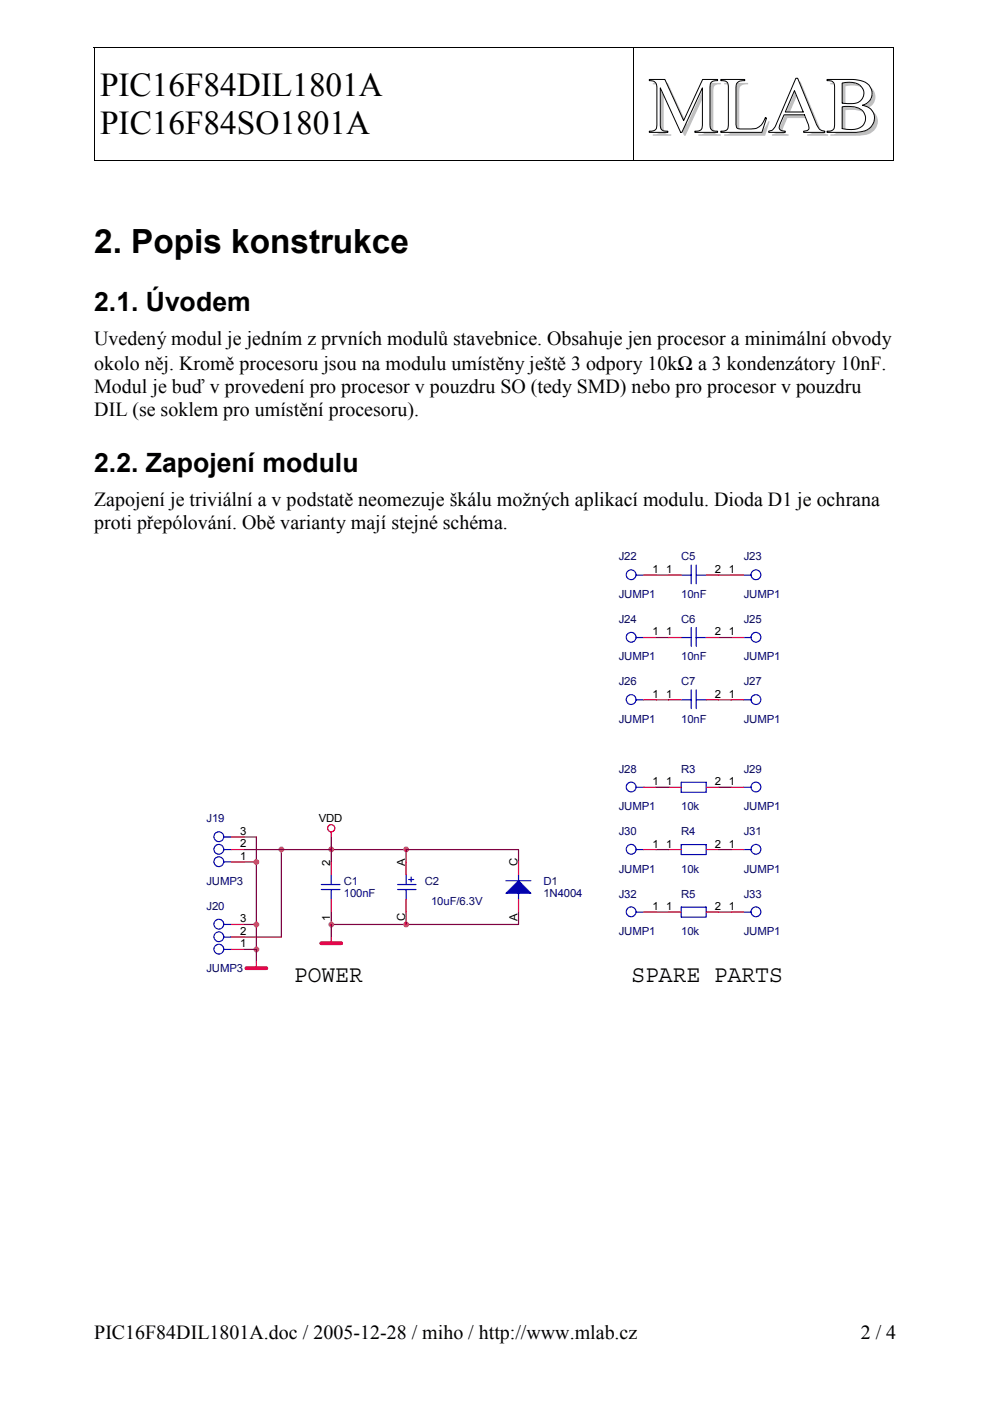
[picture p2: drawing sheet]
<svg xmlns="http://www.w3.org/2000/svg" width="210mm" height="297mm" viewBox="0 0 210 297" stroke-linecap="round" stroke-linejoin="round" font-family="sans-serif">
<defs><g id="words">
<text font-size="16.9" fill="#c0c0c0" x="138.1" y="28.8">MLAB</text>
<g font-size="7.1">
<text x="21.2" y="20.4">PIC16F84DIL1801A</text>
<text x="21.2" y="28.5">PIC16F84SO1801A</text>
<text x="20" y="53.6">2. Popis konstrukce</text>
</g>
<g font-size="5.6">
<text x="20" y="66">2.1. Úvodem</text>
<text x="20" y="100">2.2. Zapojení modulu</text>
</g>
<g font-size="5">
<text x="62.3" y="208.2">POWER</text>
<text x="133.9" y="208.2">SPARE PARTS</text>
</g>
<g font-size="4.2">
<text x="20" y="73.2">Uvedený modul je jedním z prvních modulů stavebnice. Obsahuje jen procesor a minimální obvody</text>
<text x="20" y="78.4">okolo něj. Kromě procesoru jsou na modulu umístěny ještě 3 odpory 10kΩ a 3 kondenzátory 10nF.</text>
<text x="20" y="83.3">Modul je buď v provedení pro procesor v pouzdru SO (tedy SMD) nebo pro procesor v pouzdru</text>
<text x="20" y="88.1">DIL (se soklem pro umístění procesoru).</text>
<text x="20" y="107.3">Zapojení je triviální a v podstatě neomezuje škálu možných aplikací modulu. Dioda D1 je ochrana</text>
<text x="20" y="112.1">proti přepólování. Obě varianty mají stejné schéma.</text>
<text x="20" y="283.8">PIC16F84DIL1801A.doc / 2005-12-28 / miho / http://www.mlab.cz</text>
<text x="182.5" y="283.8">2 / 4</text>
</g>
<g font-size="2.4" fill="#000080">
<text x="131.2" y="118.8">J22</text>
<text x="144.4" y="118.8">C5</text>
<text x="157.7" y="118.8">J23</text>
<text x="131.2" y="126.8">JUMP1</text>
<text x="144.4" y="126.8">10nF</text>
<text x="157.7" y="126.8">JUMP1</text>
<text x="131.2" y="132.1">J24</text>
<text x="144.4" y="132.1">C6</text>
<text x="157.7" y="132.1">J25</text>
<text x="131.2" y="140">JUMP1</text>
<text x="144.4" y="140">10nF</text>
<text x="157.7" y="140">JUMP1</text>
<text x="131.2" y="145.3">J26</text>
<text x="144.4" y="145.3">C7</text>
<text x="157.7" y="145.3">J27</text>
<text x="131.2" y="153.2">JUMP1</text>
<text x="144.4" y="153.2">10nF</text>
<text x="157.7" y="153.2">JUMP1</text>
<text x="131.2" y="163.8">J28</text>
<text x="144.4" y="163.8">R3</text>
<text x="157.7" y="163.8">J29</text>
<text x="131.2" y="171.7">JUMP1</text>
<text x="144.4" y="171.7">10k</text>
<text x="157.7" y="171.7">JUMP1</text>
<text x="43.8" y="174.4">J19</text>
<text x="131.2" y="177">J30</text>
<text x="144.4" y="177">R4</text>
<text x="157.7" y="177">J31</text>
<text x="131.2" y="185">JUMP1</text>
<text x="144.4" y="185">10k</text>
<text x="157.7" y="185">JUMP1</text>
<text x="43.8" y="187.6">JUMP3</text>
<text x="72.9" y="187.6">C1</text>
<text x="72.9" y="190.2">100nF</text>
<text x="90.1" y="187.6">C2</text>
<text x="91.4" y="191.9">10uF/6.3V</text>
<text x="115.2" y="187.6">D1</text>
<text x="115.2" y="190.2">1N4004</text>
<text x="131.2" y="190.3">J32</text>
<text x="144.4" y="190.3">R5</text>
<text x="157.7" y="190.3">J33</text>
<text x="43.8" y="192.9">J20</text>
<text x="131.2" y="198.2">JUMP1</text>
<text x="144.4" y="198.2">10k</text>
<text x="157.7" y="198.2">JUMP1</text>
<text x="43.8" y="206.2">JUMP3</text>
</g>
<g font-size="2.4">
<text x="138.3" y="121.5">1</text>
<text x="141.3" y="121.5">1</text>
<text x="151.6" y="121.5">2</text>
<text x="154.5" y="121.5">1</text>
<text x="138.3" y="134.7">1</text>
<text x="141.3" y="134.7">1</text>
<text x="151.6" y="134.7">2</text>
<text x="154.5" y="134.7">1</text>
<text x="138.3" y="148">1</text>
<text x="141.3" y="148">1</text>
<text x="151.6" y="148">2</text>
<text x="154.5" y="148">1</text>
<text x="138.3" y="166.5">1</text>
<text x="141.3" y="166.5">1</text>
<text x="151.6" y="166.5">2</text>
<text x="154.5" y="166.5">1</text>
<text x="50.9" y="179.7">2</text>
<text x="50.9" y="177">3</text>
<text x="67.6" y="174.4">VDD</text>
<text x="138.3" y="179.7">1</text>
<text x="141.3" y="179.7">1</text>
<text x="151.6" y="179.7">2</text>
<text x="154.5" y="179.7">1</text>
<text x="50.9" y="182.3">1</text>
<text x="70" y="183.6" transform="rotate(-90 70 183.6)">2</text>
<text x="85.9" y="183.6" transform="rotate(-90 85.9 183.6)">A</text>
<text x="109.7" y="183.6" transform="rotate(-90 109.7 183.6)">C</text>
<text x="50.9" y="195.6">3</text>
<text x="70" y="195.2" transform="rotate(-90 70 195.2)">1</text>
<text x="85.9" y="195.2" transform="rotate(-90 85.9 195.2)">C</text>
<text x="109.7" y="195.2" transform="rotate(-90 109.7 195.2)">A</text>
<text x="138.3" y="192.9">1</text>
<text x="141.3" y="192.9">1</text>
<text x="151.6" y="192.9">2</text>
<text x="154.5" y="192.9">1</text>
<text x="50.9" y="200.9">1</text>
<text x="50.9" y="198.2">2</text>
</g>
</g></defs>
<path d="M137.7 16.8h3.3l3.9 8.8 4.1-8.8h3.1v.3a1.21 1.21 0 0 0-1.6 1.3v8.2a1.2 1.2 0 0 0 1.6 1.2v.3h-4.8v-.3a1.18 1.18 0 0 0 1.6-1.3v-7.9l-4.3 9.5h-.3l-4.3-9.5v8a1.2 1.2 0 0 0 1.6 1.2v.3h-3.9v-.3a1.21 1.21 0 0 0 1.6-1.3v-8a1.3 1.3 0 0 0-1.6-1.4z" fill="none" stroke="#000" stroke-width=".21"/>
<g fill="#fff">
<path d="M152.8 16.9h5.1z"/>
<path d="M152.8 16.9l5.1 .1z"/>
<path d="M152.8 17h5.1z"/>
<path d="M152.8 17l5.1 .1z"/>
<path d="M152.8 17.1h5.1z"/>
<path d="M153.2 17.1l4.3 .1z"/>
<path d="M153.5 17.2h3.6z"/>
<path d="M153.8 17.2l3.1 .1z"/>
<path d="M153.9 17.3h2.9z"/>
<path d="M154 17.3h2.7z"/>
<path d="M154 17.3l2.6 .1z"/>
<path d="M154.1 17.4h2.4z"/>
<path d="M154.1 17.4l2.4 .1z"/>
<path d="M154.2 17.5h2.2z"/>
<path d="M154.3 17.5l2 .1z"/>
<path d="M154.3 17.6h2z"/>
<path d="M154.3 17.6l2 .1z"/>
<path d="M154.3 17.7h2z"/>
<path d="M154.3 17.7l1.9 .1z"/>
<path d="M154.3 17.8h1.9z"/>
<path d="M154.3 17.8l1.9 .1z"/>
<path d="M154.3 17.9h1.8z"/>
<path d="M154.4 17.9l1.7 .1z"/>
<path d="M154.4 18h1.7z"/>
<path d="M154.4 18l1.7 .1z"/>
<path d="M154.4 18.1h1.7z"/>
<path d="M154.4 18.1l1.7 .1z"/>
<path d="M154.4 18.2h1.7z"/>
<path d="M154.4 18.2l1.7 .1z"/>
<path d="M154.4 18.3h1.7z"/>
<path d="M154.4 18.3l1.7 .1z"/>
<path d="M154.4 18.4h1.7z"/>
<path d="M154.4 18.4h1.6z"/>
<path d="M154.4 18.4l1.6 .1z"/>
<path d="M154.4 18.5h1.6z"/>
<path d="M154.4 18.5l1.6 .1z"/>
<path d="M154.4 18.6h1.6z"/>
<path d="M154.4 18.6l1.6 .1z"/>
<path d="M154.4 18.7h1.6z"/>
<path d="M154.4 18.7l1.6 .1z"/>
<path d="M154.4 18.8h1.6z"/>
<path d="M154.4 18.8l1.6 .1z"/>
<path d="M154.4 18.9h1.6z"/>
<path d="M154.4 18.9l1.6 .1z"/>
<path d="M154.4 19h1.6z"/>
<path d="M154.4 19l1.6 .1z"/>
<path d="M154.4 19.1h1.6z"/>
<path d="M154.4 19.1l1.6 .1z"/>
<path d="M154.4 19.2h1.6z"/>
<path d="M154.4 19.2l1.6 .1z"/>
<path d="M154.4 19.3h1.6z"/>
<path d="M154.4 19.3l1.6 .1z"/>
<path d="M154.4 19.4h1.6z"/>
<path d="M154.4 19.4l1.6 .1z"/>
<path d="M154.4 19.5h1.6z"/>
<path d="M154.4 19.5l1.6 .1z"/>
<path d="M154.4 19.6h1.6z"/>
<path d="M154.4 19.6l1.6 .1z"/>
<path d="M154.4 19.7h1.6z"/>
<path d="M154.4 19.7l1.6 .1z"/>
<path d="M154.4 19.8h1.6z"/>
<path d="M154.4 19.8l1.6 .1z"/>
<path d="M154.4 19.9h1.6z"/>
<path d="M154.4 19.9l1.6 .1z"/>
<path d="M154.4 20h1.6z"/>
<path d="M154.4 20l1.6 .1z"/>
<path d="M154.4 20.1h1.6z"/>
<path d="M154.4 20.1l1.6 .1z"/>
<path d="M154.4 20.2h1.6z"/>
<path d="M154.4 20.2l1.6 .1z"/>
<path d="M154.4 20.3h1.6z"/>
<path d="M154.4 20.3l1.6 .1z"/>
<path d="M154.4 20.4h1.6z"/>
<path d="M154.4 20.4l1.6 .1z"/>
<path d="M154.4 20.5h1.6z"/>
<path d="M154.4 20.5l1.6 .1z"/>
<path d="M154.4 20.6h1.6z"/>
<path d="M154.4 20.6l1.6 .1z"/>
<path d="M154.4 20.7h1.6z"/>
<path d="M154.4 20.7l1.6 .1z"/>
<path d="M154.4 20.8h1.6z"/>
<path d="M154.4 20.8l1.6 .1z"/>
<path d="M154.4 20.9h1.6z"/>
<path d="M154.4 20.9l1.6 .1z"/>
<path d="M154.4 21h1.6z"/>
<path d="M154.4 21l1.6 .1z"/>
<path d="M154.4 21.1h1.6z"/>
<path d="M154.4 21.1l1.6 .1z"/>
<path d="M154.4 21.2h1.6z"/>
<path d="M154.4 21.2l1.6 .1z"/>
<path d="M154.4 21.3h1.6z"/>
<path d="M154.4 21.3l1.6 .1z"/>
<path d="M154.4 21.4h1.6z"/>
<path d="M154.4 21.4l1.6 .1z"/>
<path d="M154.4 21.5h1.6z"/>
<path d="M154.4 21.5l1.6 .1z"/>
<path d="M154.4 21.6h1.6z"/>
<path d="M154.4 21.6l1.6 .1z"/>
<path d="M154.4 21.7h1.6z"/>
<path d="M154.4 21.7l1.6 .1z"/>
<path d="M154.4 21.8h1.6z"/>
<path d="M154.4 21.8l1.6 .1z"/>
<path d="M154.4 21.9h1.6z"/>
<path d="M154.4 21.9l1.6 .1z"/>
<path d="M154.4 22h1.6z"/>
<path d="M154.4 22l1.6 .1z"/>
<path d="M154.4 22.1h1.6z"/>
<path d="M154.4 22.1l1.6 .1z"/>
<path d="M154.4 22.2h1.6z"/>
<path d="M154.4 22.2l1.6 .1z"/>
<path d="M154.4 22.3h1.6z"/>
<path d="M154.4 22.3l1.6 .1z"/>
<path d="M154.4 22.4h1.6z"/>
<path d="M154.4 22.4l1.6 .1z"/>
<path d="M154.4 22.5h1.6z"/>
<path d="M154.4 22.5l1.6 .1z"/>
<path d="M154.4 22.6h1.6z"/>
<path d="M154.4 22.6l1.6 .1z"/>
<path d="M154.4 22.7h1.6z"/>
<path d="M154.4 22.7l1.6 .1z"/>
<path d="M154.4 22.8h1.6z"/>
<path d="M154.4 22.8l1.6 .1z"/>
<path d="M154.4 22.9h1.6z"/>
<path d="M154.4 22.9l1.6 .1z"/>
<path d="M154.4 23h1.6z"/>
<path d="M154.4 23l1.6 .1z"/>
<path d="M154.4 23.1h1.6z"/>
<path d="M154.4 23.1l1.6 .1z"/>
<path d="M154.4 23.2h1.6z"/>
<path d="M154.4 23.2l1.6 .1z"/>
<path d="M154.4 23.3h1.6z"/>
<path d="M154.4 23.3l1.6 .1z"/>
<path d="M154.4 23.4h1.6z"/>
<path d="M154.4 23.4l1.6 .1z"/>
<path d="M154.4 23.5h1.6z"/>
<path d="M154.4 23.5l1.6 .1z"/>
<path d="M154.4 23.6h1.6z"/>
<path d="M154.4 23.6l1.6 .1z"/>
<path d="M154.4 23.7h1.6z"/>
<path d="M154.4 23.7l1.6 .1z"/>
<path d="M154.4 23.8h1.6z"/>
<path d="M154.4 23.8l1.6 .1z"/>
<path d="M154.4 23.9h1.6z"/>
<path d="M154.4 23.9l1.6 .1z"/>
<path d="M154.4 24h1.6z"/>
<path d="M154.4 24l1.6 .1z"/>
<path d="M154.4 24.1h1.6z"/>
<path d="M154.4 24.1l1.6 .1z"/>
<path d="M154.4 24.2h1.6z"/>
<path d="M154.4 24.2l1.6 .1z"/>
<path d="M154.4 24.3h1.6z"/>
<path d="M154.4 24.3l1.6 .1z"/>
<path d="M154.4 24.4h1.6z"/>
<path d="M154.4 24.4l1.6 .1z"/>
<path d="M154.4 24.5h1.6z"/>
<path d="M154.4 24.5l1.6 .1z"/>
<path d="M154.4 24.6h1.6z"/>
<path d="M154.4 24.6l1.6 .1z"/>
<path d="M154.4 24.7h1.6z"/>
<path d="M154.4 24.7l1.6 .1z"/>
<path d="M154.4 24.8h1.6z"/>
<path d="M154.4 24.8l1.6 .1z"/>
<path d="M154.4 24.9h1.6z"/>
<path d="M154.4 24.9l1.6 .1z"/>
<path d="M154.4 25h1.6z"/>
<path d="M154.4 25l1.6 .1z"/>
<path d="M162.3 25l.2 .1z"/>
<path d="M154.4 25.1h1.6z"/>
<path d="M162.2 25.1h.3z"/>
<path d="M154.4 25.1l1.6 .1z"/>
<path d="M162.2 25.1l.3 .1z"/>
<path d="M154.4 25.2h1.6z"/>
<path d="M162.2 25.2h.3z"/>
<path d="M154.4 25.2l1.6 .1z"/>
<path d="M162.2 25.2l.3 .1z"/>
<path d="M154.4 25.3h1.6z"/>
<path d="M162.1 25.3h.3z"/>
<path d="M154.4 25.3l1.6 .1z"/>
<path d="M162.1 25.3l.3 .1z"/>
<path d="M154.4 25.4h1.6z"/>
<path d="M162.1 25.4h.3z"/>
<path d="M154.4 25.4l1.6 .1z"/>
<path d="M162.1 25.4l.3 .1z"/>
<path d="M154.4 25.5h1.6z"/>
<path d="M162.1 25.5h.3z"/>
<path d="M162.1 25.5h.2z"/>
<path d="M154.4 25.5l1.6 .1z"/>
<path d="M162 25.5l.3 .1z"/>
<path d="M154.4 25.6h1.6z"/>
<path d="M162 25.6h.3z"/>
<path d="M154.4 25.6l1.6 .1z"/>
<path d="M162 25.6l.3 .1z"/>
<path d="M154.4 25.7h1.6z"/>
<path d="M162 25.7h.3z"/>
<path d="M154.4 25.7l1.6 .1z"/>
<path d="M161.9 25.7l.4 .1z"/>
<path d="M154.4 25.8h1.6z"/>
<path d="M161.9 25.8h.4z"/>
<path d="M154.4 25.8l1.6 .1z"/>
<path d="M161.9 25.8l.4 .1z"/>
<path d="M154.4 25.9h1.6z"/>
<path d="M161.8 25.9h.5z"/>
<path d="M154.4 25.9l1.6 .1z"/>
<path d="M161.8 25.9l.4 .1z"/>
<path d="M154.4 26h1.6z"/>
<path d="M161.8 26h.4z"/>
<path d="M154.4 26l1.6 .1z"/>
<path d="M161.8 26l.4 .1z"/>
<path d="M154.4 26.1h1.6z"/>
<path d="M161.8 26.1h.4z"/>
<path d="M161.7 26.1h.5z"/>
<path d="M154.4 26.1l1.6 .1z"/>
<path d="M161.7 26.1l.5 .1z"/>
<path d="M154.4 26.2h1.6z"/>
<path d="M161.7 26.2h.4z"/>
<path d="M154.4 26.2l1.6 .1z"/>
<path d="M161.6 26.2l.5 .1z"/>
<path d="M154.4 26.3h1.6z"/>
<path d="M161.6 26.3h.5z"/>
<path d="M154.4 26.3l1.6 .1z"/>
<path d="M161.6 26.3l.5 .1z"/>
<path d="M154.4 26.4h1.6z"/>
<path d="M161.5 26.4h.6z"/>
<path d="M154.4 26.4l1.6 .1z"/>
<path d="M161.5 26.4l.6 .1z"/>
<path d="M154.4 26.5h1.6z"/>
<path d="M161.5 26.5h.6z"/>
<path d="M154.4 26.5l1.7 .1z"/>
<path d="M161.4 26.5l.7 .1z"/>
<path d="M154.4 26.6h1.7z"/>
<path d="M161.4 26.6h.7z"/>
<path d="M161.3 26.6h.7z"/>
<path d="M154.4 26.6l1.7 .1z"/>
<path d="M161.2 26.6l.8 .1z"/>
<path d="M154.4 26.7h1.7z"/>
<path d="M161.2 26.7h.8z"/>
<path d="M154.4 26.7l1.7 .1z"/>
<path d="M161.2 26.7l.8 .1z"/>
<path d="M154.4 26.8h1.7z"/>
<path d="M161.1 26.8h.9z"/>
<path d="M154.4 26.8l1.7 .1z"/>
<path d="M161 26.8l1 .1z"/>
<path d="M154.4 26.9h1.7z"/>
<path d="M161 26.9h.9z"/>
<path d="M154.4 26.9l1.8 .1z"/>
<path d="M160.9 26.9l1 .1z"/>
<path d="M154.4 27h1.8z"/>
<path d="M160.8 27h1.1z"/>
<path d="M154.4 27l1.8 .1z"/>
<path d="M160.7 27l1.2 .1z"/>
<path d="M154.3 27.1h1.9z"/>
<path d="M160.7 27.1h1.2z"/>
<path d="M154.3 27.1l2 .1z"/>
<path d="M160.6 27.1l1.2 .1z"/>
<path d="M154.3 27.2h2z"/>
<path d="M160.5 27.2h1.3z"/>
<path d="M160.4 27.2h1.4z"/>
<path d="M154.3 27.2l2.1 .1z"/>
<path d="M160.2 27.2l1.6 .1z"/>
<path d="M154.3 27.3h2.2z"/>
<path d="M160.1 27.3h1.7z"/>
<path d="M154.3 27.3l2.3 .1z"/>
<path d="M159.7 27.3l2.1 .1z"/>
<path d="M154.3 27.4h7.5z"/>
<path d="M154.2 27.4l7.6 .1z"/>
<path d="M154.2 27.5h7.6z"/>
<path d="M154.2 27.5h7.5z"/>
<path d="M154.1 27.5l7.6 .1z"/>
<path d="M154.1 27.6h7.6z"/>
<path d="M154 27.6l7.7 .1z"/>
<path d="M153.9 27.7h7.8z"/>
<path d="M153.8 27.7h7.9z"/>
<path d="M153.7 27.7l8 .1z"/>
<path d="M153.6 27.8h8z"/>
<path d="M152.8 27.8l8.8 .1z"/>
<path d="M152.8 27.9h8.8z"/>
<path d="M152.8 27.9l8.8 .1z"/>
<path d="M152.8 28h8.8z"/>
<path d="M152.8 28l8.7 .1z"/>
</g>
<path d="M152.8 16.8h5.1v.3a1.43 1.43 0 0 0-1.9 1.4v7.9l.2 .6 .3 .3h.4h2.3a2.98 2.98 0 0 0 3.1-2.3h.2l-1 3.1h-8.7v-.3a1.18 1.18 0 0 0 1.6-1.3v-8.2a1.2 1.2 0 0 0-1.6-1.2z" fill="none" stroke="#000" stroke-width=".21"/>
<g fill="#fff">
<path d="M168.7 16.6l.4 .1z"/>
<path d="M168.7 16.7h.4z"/>
<path d="M168.7 16.7h.5z"/>
<path d="M168.7 16.7l.5 .1z"/>
<path d="M168.7 16.8h.5z"/>
<path d="M168.7 16.8l.5 .1z"/>
<path d="M168.6 16.9h.6z"/>
<path d="M168.6 16.9l.6 .1z"/>
<path d="M168.6 17h.6z"/>
<path d="M168.6 17h.7z"/>
<path d="M168.6 17l.7 .1z"/>
<path d="M168.5 17.1h.8z"/>
<path d="M168.5 17.1l.8 .1z"/>
<path d="M168.5 17.2h.8z"/>
<path d="M168.5 17.2l.9 .1z"/>
<path d="M168.5 17.3h.9z"/>
<path d="M168.4 17.3h1z"/>
<path d="M168.4 17.3l1 .1z"/>
<path d="M168.4 17.4h1z"/>
<path d="M168.4 17.4l1.1 .1z"/>
<path d="M168.4 17.5h1.1z"/>
<path d="M168.4 17.5l1.1 .1z"/>
<path d="M168.3 17.6h1.2z"/>
<path d="M168.3 17.6l1.2 .1z"/>
<path d="M168.3 17.7h1.2z"/>
<path d="M168.3 17.7l1.3 .1z"/>
<path d="M168.2 17.8h1.4z"/>
<path d="M168.2 17.8l1.4 .1z"/>
<path d="M168.2 17.9h1.4z"/>
<path d="M168.2 17.9l1.5 .1z"/>
<path d="M168.1 18h1.6z"/>
<path d="M168.1 18l1.6 .1z"/>
<path d="M168.1 18.1h1.6z"/>
<path d="M168.1 18.1l1.7 .1z"/>
<path d="M168.1 18.2h1.7z"/>
<path d="M168.1 18.2l1.7 .1z"/>
<path d="M168 18.3h1.8z"/>
<path d="M168 18.3l1.8 .1z"/>
<path d="M168 18.4h1.8z"/>
<path d="M168 18.4l1.9 .1z"/>
<path d="M167.9 18.5h2z"/>
<path d="M167.9 18.5l2 .1z"/>
<path d="M167.9 18.6h2z"/>
<path d="M167.9 18.6l2.1 .1z"/>
<path d="M167.9 18.7h2.1z"/>
<path d="M167.9 18.7l2.1 .1z"/>
<path d="M167.8 18.8h2.2z"/>
<path d="M167.8 18.8l2.2 .1z"/>
<path d="M167.8 18.9h2.3z"/>
<path d="M167.8 18.9l2.3 .1z"/>
<path d="M167.7 19h2.4z"/>
<path d="M167.7 19l2.4 .1z"/>
<path d="M167.7 19.1h2.4z"/>
<path d="M167.7 19.1l2.4 .1z"/>
<path d="M167.6 19.2h2.6z"/>
<path d="M167.6 19.2l2.6 .1z"/>
<path d="M167.6 19.3h2.6z"/>
<path d="M167.6 19.3l.8 .1z"/>
<path d="M168.5 19.3l1.7 .1z"/>
<path d="M167.6 19.4h.8z"/>
<path d="M168.5 19.4h1.8z"/>
<path d="M167.6 19.4l.8 .1z"/>
<path d="M168.5 19.4l1.8 .1z"/>
<path d="M167.5 19.5h.9z"/>
<path d="M168.5 19.5h1.8z"/>
<path d="M167.5 19.5h.8z"/>
<path d="M167.5 19.5l.8 .1z"/>
<path d="M168.6 19.5l1.7 .1z"/>
<path d="M167.5 19.6h.8z"/>
<path d="M168.6 19.6h1.7z"/>
<path d="M167.5 19.6l.8 .1z"/>
<path d="M168.6 19.6l1.7 .1z"/>
<path d="M167.4 19.7h.9z"/>
<path d="M168.6 19.7h1.7z"/>
<path d="M167.4 19.7h.8z"/>
<path d="M168.7 19.7h1.7z"/>
<path d="M167.4 19.7l.8 .1z"/>
<path d="M168.7 19.7l1.7 .1z"/>
<path d="M167.4 19.8h.8z"/>
<path d="M168.7 19.8h1.7z"/>
<path d="M167.4 19.8l.8 .1z"/>
<path d="M168.7 19.8l1.7 .1z"/>
<path d="M167.3 19.9h.9z"/>
<path d="M168.7 19.9h1.8z"/>
<path d="M167.3 19.9l.8 .1z"/>
<path d="M168.7 19.9l1.8 .1z"/>
<path d="M167.3 20h.8z"/>
<path d="M168.7 20h1.8z"/>
<path d="M167.3 20l.8 .1z"/>
<path d="M168.8 20l1.7 .1z"/>
<path d="M167.3 20.1h.8z"/>
<path d="M168.8 20.1h1.8z"/>
<path d="M167.3 20.1l.8 .1z"/>
<path d="M168.8 20.1l1.8 .1z"/>
<path d="M167.2 20.2h.9z"/>
<path d="M168.8 20.2h1.8z"/>
<path d="M167.2 20.2l.8 .1z"/>
<path d="M168.8 20.2l1.8 .1z"/>
<path d="M167.2 20.3h.8z"/>
<path d="M168.9 20.3h1.7z"/>
<path d="M167.1 20.3l.9 .1z"/>
<path d="M168.9 20.3l1.7 .1z"/>
<path d="M167.1 20.4h.8z"/>
<path d="M168.9 20.4h1.7z"/>
<path d="M167.1 20.4l.8 .1z"/>
<path d="M169 20.4l1.7 .1z"/>
<path d="M167.1 20.5h.8z"/>
<path d="M169 20.5h1.7z"/>
<path d="M167.1 20.5l.8 .1z"/>
<path d="M169 20.5l1.7 .1z"/>
<path d="M167 20.6h.9z"/>
<path d="M169 20.6h1.7z"/>
<path d="M167 20.6l.9 .1z"/>
<path d="M169 20.6l1.8 .1z"/>
<path d="M167 20.7h.8z"/>
<path d="M169 20.7h1.8z"/>
<path d="M167 20.7l.8 .1z"/>
<path d="M169 20.7l1.8 .1z"/>
<path d="M167 20.8h.8z"/>
<path d="M169.1 20.8h1.7z"/>
<path d="M169.1 20.8h1.8z"/>
<path d="M166.9 20.8l.9 .1z"/>
<path d="M169.1 20.8l1.8 .1z"/>
<path d="M166.9 20.9h.8z"/>
<path d="M169.1 20.9h1.8z"/>
<path d="M166.9 20.9l.8 .1z"/>
<path d="M169.1 20.9l1.8 .1z"/>
<path d="M166.9 21h.8z"/>
<path d="M169.2 21h1.7z"/>
<path d="M166.9 21l.8 .1z"/>
<path d="M169.2 21l1.7 .1z"/>
<path d="M166.8 21.1h.9z"/>
<path d="M169.2 21.1h1.7z"/>
<path d="M166.8 21.1h.8z"/>
<path d="M166.8 21.1l.8 .1z"/>
<path d="M169.2 21.1l1.8 .1z"/>
<path d="M166.8 21.2h.8z"/>
<path d="M169.2 21.2h1.8z"/>
<path d="M166.8 21.2l.8 .1z"/>
<path d="M169.2 21.2l1.8 .1z"/>
<path d="M166.8 21.3h.8z"/>
<path d="M169.3 21.3h1.7z"/>
<path d="M166.8 21.3l.8 .1z"/>
<path d="M169.3 21.3l1.7 .1z"/>
<path d="M166.7 21.4h.9z"/>
<path d="M169.3 21.4h1.8z"/>
<path d="M166.7 21.4h.8z"/>
<path d="M166.7 21.4l.8 .1z"/>
<path d="M169.3 21.4l1.8 .1z"/>
<path d="M166.7 21.5h.8z"/>
<path d="M169.4 21.5h1.7z"/>
<path d="M166.7 21.5l.8 .1z"/>
<path d="M169.4 21.5l1.7 .1z"/>
<path d="M166.6 21.6h.8z"/>
<path d="M169.4 21.6h1.8z"/>
<path d="M166.6 21.6l.8 .1z"/>
<path d="M169.4 21.6l1.8 .1z"/>
<path d="M166.6 21.7h.8z"/>
<path d="M169.4 21.7h1.8z"/>
<path d="M169.5 21.7h1.7z"/>
<path d="M166.5 21.7l.9 .1z"/>
<path d="M169.5 21.7l1.7 .1z"/>
<path d="M166.5 21.8h.8z"/>
<path d="M169.5 21.8h1.7z"/>
<path d="M166.5 21.8l.8 .1z"/>
<path d="M169.5 21.8l1.7 .1z"/>
<path d="M166.5 21.9h.8z"/>
<path d="M169.5 21.9h1.8z"/>
<path d="M166.5 21.9l.8 .1z"/>
<path d="M169.5 21.9l1.8 .1z"/>
<path d="M166.5 22h.8z"/>
<path d="M169.6 22h1.7z"/>
<path d="M166.4 22l.9 .1z"/>
<path d="M169.6 22l1.7 .1z"/>
<path d="M166.4 22.1h.8z"/>
<path d="M169.6 22.1h1.8z"/>
<path d="M166.4 22.1l.8 .1z"/>
<path d="M169.6 22.1l1.8 .1z"/>
<path d="M166.4 22.2h.8z"/>
<path d="M169.6 22.2h1.8z"/>
<path d="M169.7 22.2h1.7z"/>
<path d="M166.3 22.2l.8 .1z"/>
<path d="M169.7 22.2l1.7 .1z"/>
<path d="M166.3 22.3h.8z"/>
<path d="M169.7 22.3h1.7z"/>
<path d="M166.3 22.3l.8 .1z"/>
<path d="M169.7 22.3l1.7 .1z"/>
<path d="M166.3 22.4h.8z"/>
<path d="M169.7 22.4h1.8z"/>
<path d="M166.3 22.4l.8 .1z"/>
<path d="M169.8 22.4l1.7 .1z"/>
<path d="M166.2 22.5h.8z"/>
<path d="M169.8 22.5h1.7z"/>
<path d="M166.2 22.5l.8 .1z"/>
<path d="M169.8 22.5l1.7 .1z"/>
<path d="M166.2 22.6h.8z"/>
<path d="M169.8 22.6h1.8z"/>
<path d="M166.2 22.6l.8 .1z"/>
<path d="M169.8 22.6l1.8 .1z"/>
<path d="M166.2 22.7h.8z"/>
<path d="M169.8 22.7h1.8z"/>
<path d="M166.2 22.7l.8 .1z"/>
<path d="M169.9 22.7l1.7 .1z"/>
<path d="M166.1 22.8h.8z"/>
<path d="M169.9 22.8h1.7z"/>
<path d="M169.9 22.8h1.8z"/>
<path d="M166.1 22.8l.8 .1z"/>
<path d="M169.9 22.8l1.8 .1z"/>
<path d="M166.1 22.9h.8z"/>
<path d="M169.9 22.9h1.8z"/>
<path d="M166 22.9l.9 .1z"/>
<path d="M170 22.9l1.7 .1z"/>
<path d="M166 23h.8z"/>
<path d="M170 23h1.7z"/>
<path d="M166 23l.8 .1z"/>
<path d="M170 23l1.7 .1z"/>
<path d="M166 23.1h.8z"/>
<path d="M170 23.1h1.7z"/>
<path d="M170 23.1h1.8z"/>
<path d="M165.9 23.1l.9 .1z"/>
<path d="M170.1 23.1l1.7 .1z"/>
<path d="M165.9 23.2h.9z"/>
<path d="M170.1 23.2h1.7z"/>
<path d="M165.9 23.2l.9 .1z"/>
<path d="M170.1 23.2l1.7 .1z"/>
<path d="M165.9 23.3h.8z"/>
<path d="M170.1 23.3h1.7z"/>
<path d="M170.1 23.3h1.8z"/>
<path d="M165.9 23.3l.8 .1z"/>
<path d="M170.1 23.3l1.8 .1z"/>
<path d="M165.9 23.4h.8z"/>
<path d="M170.1 23.4h1.8z"/>
<path d="M165.8 23.4l.8 .1z"/>
<path d="M170.2 23.4l1.7 .1z"/>
<path d="M165.8 23.5h.8z"/>
<path d="M170.2 23.5h1.7z"/>
<path d="M165.8 23.5l.8 .1z"/>
<path d="M170.2 23.5l1.8 .1z"/>
<path d="M165.8 23.6h.8z"/>
<path d="M170.2 23.6h1.8z"/>
<path d="M165.7 23.6l.8 .1z"/>
<path d="M170.3 23.6l1.7 .1z"/>
<path d="M165.7 23.7h.8z"/>
<path d="M170.3 23.7h1.7z"/>
<path d="M165.7 23.7l.8 .1z"/>
<path d="M170.3 23.7l1.7 .1z"/>
<path d="M165.7 23.8h6.3z"/>
<path d="M165.7 23.8l6.4 .1z"/>
<path d="M165.7 23.9h6.4z"/>
<path d="M165.6 23.9l6.5 .1z"/>
<path d="M165.6 24h6.5z"/>
<path d="M165.6 24l6.6 .1z"/>
<path d="M165.6 24.1h6.6z"/>
<path d="M165.5 24.1l6.7 .1z"/>
<path d="M165.5 24.2h6.7z"/>
<path d="M165.5 24.2l6.8 .1z"/>
<path d="M165.5 24.3h6.8z"/>
<path d="M165.4 24.3l6.9 .1z"/>
<path d="M165.4 24.4h.8z"/>
<path d="M170.6 24.4h1.7z"/>
<path d="M165.4 24.4l.8 .1z"/>
<path d="M170.6 24.4l1.7 .1z"/>
<path d="M165.4 24.5h.8z"/>
<path d="M170.6 24.5h1.7z"/>
<path d="M165.4 24.5l.8 .1z"/>
<path d="M170.6 24.5l1.8 .1z"/>
<path d="M165.4 24.6h.8z"/>
<path d="M170.6 24.6h1.8z"/>
<path d="M165.3 24.6l.8 .1z"/>
<path d="M170.6 24.6l1.8 .1z"/>
<path d="M165.3 24.7h.8z"/>
<path d="M170.7 24.7h1.7z"/>
<path d="M165.3 24.7l.8 .1z"/>
<path d="M170.7 24.7l1.8 .1z"/>
<path d="M165.3 24.8h.8z"/>
<path d="M170.7 24.8h1.8z"/>
<path d="M165.2 24.8l.8 .1z"/>
<path d="M170.7 24.8l1.8 .1z"/>
<path d="M165.2 24.9h.8z"/>
<path d="M170.8 24.9h1.7z"/>
<path d="M165.2 24.9l.8 .1z"/>
<path d="M170.8 24.9l1.7 .1z"/>
<path d="M165.2 25h.8z"/>
<path d="M170.8 25h1.8z"/>
<path d="M165.2 25h.7z"/>
<path d="M165.1 25l.8 .1z"/>
<path d="M170.8 25l1.8 .1z"/>
<path d="M165.1 25.1h.8z"/>
<path d="M170.9 25.1h1.7z"/>
<path d="M165.1 25.1l.8 .1z"/>
<path d="M170.9 25.1l1.7 .1z"/>
<path d="M165.1 25.2h.8z"/>
<path d="M170.9 25.2h1.7z"/>
<path d="M165.1 25.2l.8 .1z"/>
<path d="M170.9 25.2l1.7 .1z"/>
<path d="M165.1 25.3h.8z"/>
<path d="M170.9 25.3h1.7z"/>
<path d="M165.1 25.3h.7z"/>
<path d="M170.9 25.3h1.8z"/>
<path d="M165 25.3l.8 .1z"/>
<path d="M170.9 25.3l1.8 .1z"/>
<path d="M165 25.4h.8z"/>
<path d="M170.9 25.4h1.8z"/>
<path d="M165 25.4l.8 .1z"/>
<path d="M171 25.4l1.7 .1z"/>
<path d="M165 25.5h.8z"/>
<path d="M171 25.5h1.8z"/>
<path d="M164.9 25.5h.8z"/>
<path d="M164.9 25.5l.8 .1z"/>
<path d="M171 25.5l1.8 .1z"/>
<path d="M164.9 25.6h.8z"/>
<path d="M171 25.6h1.8z"/>
<path d="M164.9 25.6l.8 .1z"/>
<path d="M171.1 25.6l1.7 .1z"/>
<path d="M164.9 25.7h.8z"/>
<path d="M171.1 25.7h1.7z"/>
<path d="M164.8 25.7l.9 .1z"/>
<path d="M171.1 25.7l1.7 .1z"/>
<path d="M164.8 25.8h.9z"/>
<path d="M171.1 25.8h1.7z"/>
<path d="M164.8 25.8h.8z"/>
<path d="M171.1 25.8h1.8z"/>
<path d="M164.8 25.8l.8 .1z"/>
<path d="M171.2 25.8l1.7 .1z"/>
<path d="M164.8 25.9h.8z"/>
<path d="M171.2 25.9h1.7z"/>
<path d="M164.8 25.9l.8 .1z"/>
<path d="M171.2 25.9l1.7 .1z"/>
<path d="M164.8 26h.7z"/>
<path d="M171.2 26h1.7z"/>
<path d="M164.7 26l.8 .1z"/>
<path d="M171.2 26l1.8 .1z"/>
<path d="M164.7 26.1h.8z"/>
<path d="M171.2 26.1h1.8z"/>
<path d="M164.7 26.1l.8 .1z"/>
<path d="M171.3 26.1l1.7 .1z"/>
<path d="M164.7 26.2h.7z"/>
<path d="M171.3 26.2h1.7z"/>
<path d="M164.6 26.2l.8 .1z"/>
<path d="M171.3 26.2l1.8 .1z"/>
<path d="M164.6 26.3h.8z"/>
<path d="M171.3 26.3h1.8z"/>
<path d="M164.6 26.3l.8 .1z"/>
<path d="M171.4 26.3l1.7 .1z"/>
<path d="M164.6 26.4h.8z"/>
<path d="M171.4 26.4h1.7z"/>
<path d="M164.5 26.4h.9z"/>
<path d="M164.5 26.4l.9 .1z"/>
<path d="M171.4 26.4l1.7 .1z"/>
<path d="M164.5 26.5h.9z"/>
<path d="M171.4 26.5h1.7z"/>
<path d="M164.5 26.5l.8 .1z"/>
<path d="M171.4 26.5l1.8 .1z"/>
<path d="M164.5 26.6h.8z"/>
<path d="M171.4 26.6h1.8z"/>
<path d="M164.5 26.6l.8 .1z"/>
<path d="M171.4 26.6l1.8 .1z"/>
<path d="M164.4 26.7h.9z"/>
<path d="M171.4 26.7h1.9z"/>
<path d="M164.4 26.7l.9 .1z"/>
<path d="M171.4 26.7l1.9 .1z"/>
<path d="M164.4 26.8h.9z"/>
<path d="M171.4 26.8h1.9z"/>
<path d="M164.4 26.8l.8 .1z"/>
<path d="M171.5 26.8l1.9 .1z"/>
<path d="M164.3 26.9h.9z"/>
<path d="M171.5 26.9h1.9z"/>
<path d="M164.3 26.9l.9 .1z"/>
<path d="M171.5 26.9l1.9 .1z"/>
<path d="M164.3 27h.9z"/>
<path d="M171.5 27h1.9z"/>
<path d="M164.3 27l.9 .1z"/>
<path d="M171.5 27l2 .1z"/>
<path d="M164.2 27.1h1z"/>
<path d="M171.5 27.1h2z"/>
<path d="M164.2 27.1l1 .1z"/>
<path d="M171.5 27.1l2 .1z"/>
<path d="M164.2 27.2h1z"/>
<path d="M171.5 27.2h2.1z"/>
<path d="M164.1 27.2h1.1z"/>
<path d="M164.1 27.2l1.1 .1z"/>
<path d="M171.5 27.2l2.1 .1z"/>
<path d="M164 27.3h1.2z"/>
<path d="M171.5 27.3h2.2z"/>
<path d="M164 27.3l1.3 .1z"/>
<path d="M171.5 27.3l2.2 .1z"/>
<path d="M164 27.4h1.3z"/>
<path d="M171.5 27.4h2.2z"/>
<path d="M164 27.4l1.3 .1z"/>
<path d="M171.5 27.4l2.2 .1z"/>
<path d="M163.9 27.5h1.5z"/>
<path d="M171.4 27.5h2.4z"/>
<path d="M171.4 27.5h2.5z"/>
<path d="M163.8 27.5l1.6 .1z"/>
<path d="M171.4 27.5l2.5 .1z"/>
<path d="M163.8 27.6h1.6z"/>
<path d="M171.3 27.6h2.7z"/>
<path d="M163.7 27.6l1.8 .1z"/>
<path d="M171.3 27.6l2.8 .1z"/>
<path d="M163.6 27.7h2z"/>
<path d="M171.2 27.7h3z"/>
<path d="M163.5 27.7h2.2z"/>
<path d="M163.3 27.7l2.5 .1z"/>
<path d="M170.9 27.7l3.6 .1z"/>
<path d="M163.1 27.8h3z"/>
<path d="M170.7 27.8h4.1z"/>
<path d="M163 27.8l3.5 .1z"/>
<path d="M170.4 27.8l4.5 .1z"/>
<path d="M163 27.9h3.5z"/>
<path d="M170.4 27.9h4.5z"/>
<path d="M163 27.9l3.5 .1z"/>
<path d="M170.4 27.9l4.5 .1z"/>
<path d="M163 28h3.5z"/>
<path d="M170.4 28h4.5z"/>
<path d="M163 28l3.5 .1z"/>
<path d="M170.4 28l4.5 .1z"/>
</g>
<path d="M168.4 19.2l1.9 4.5h-3.8zM168.7 16.6h.4l4 9.9a1.99 1.99 0 0 0 1.8 1.3v.3h-4.5v-.3a.93 .93 0 0 0 1-.4 .93 .93 0 0 0 0-1.1l-.8-2h-4.4l-.8 2.1a.83 .83 0 0 0-.1 1 .83 .83 0 0 0 .8 .4h.4v.3h-3.5v-.3l.7-.2 .6-.7z" fill="none" stroke="#000" stroke-width=".21"/>
<g fill="#fff">
<path d="M175.3 16.9h5.5z"/>
<path d="M175.3 16.9l6.1 .1z"/>
<path d="M175.3 17h6.4z"/>
<path d="M175.3 17h6.6z"/>
<path d="M175.3 17l6.9 .1z"/>
<path d="M175.3 17.1h7.1z"/>
<path d="M175.8 17.1l6.8 .1z"/>
<path d="M176.1 17.2h6.6z"/>
<path d="M176.3 17.2l6.6 .1z"/>
<path d="M176.4 17.3h6.6z"/>
<path d="M176.5 17.3h6.6z"/>
<path d="M176.5 17.3l6.7 .1z"/>
<path d="M176.6 17.4h6.7z"/>
<path d="M176.6 17.4l6.8 .1z"/>
<path d="M176.7 17.5h6.8z"/>
<path d="M176.7 17.5h2.6z"/>
<path d="M180.8 17.5h2.8z"/>
<path d="M176.7 17.5l2.2 .1z"/>
<path d="M181.1 17.5l2.5 .1z"/>
<path d="M176.8 17.6h1.9z"/>
<path d="M181.3 17.6h2.3z"/>
<path d="M176.8 17.6l1.8 .1z"/>
<path d="M181.4 17.6l2.3 .1z"/>
<path d="M176.8 17.7h1.8z"/>
<path d="M181.5 17.7h2.3z"/>
<path d="M176.8 17.7l1.8 .1z"/>
<path d="M181.7 17.7l2.2 .1z"/>
<path d="M176.9 17.8h1.7z"/>
<path d="M181.8 17.8h2.1z"/>
<path d="M181.9 17.8h2z"/>
<path d="M176.9 17.8l1.7 .1z"/>
<path d="M181.9 17.8l2.1 .1z"/>
<path d="M176.9 17.9h1.7z"/>
<path d="M182 17.9h2z"/>
<path d="M176.9 17.9l1.7 .1z"/>
<path d="M182.1 17.9l2 .1z"/>
<path d="M176.9 18h1.7z"/>
<path d="M182.1 18h2z"/>
<path d="M176.9 18l1.7 .1z"/>
<path d="M182.2 18l2 .1z"/>
<path d="M176.9 18.1h1.7z"/>
<path d="M182.2 18.1h2z"/>
<path d="M182.3 18.1h2z"/>
<path d="M176.9 18.1l1.7 .1z"/>
<path d="M182.4 18.1l1.9 .1z"/>
<path d="M177 18.2h1.6z"/>
<path d="M182.4 18.2h1.9z"/>
<path d="M177 18.2l1.6 .1z"/>
<path d="M182.5 18.2l1.9 .1z"/>
<path d="M177 18.3h1.6z"/>
<path d="M182.5 18.3h1.9z"/>
<path d="M177 18.3l1.6 .1z"/>
<path d="M182.5 18.3l1.9 .1z"/>
<path d="M177 18.4h1.6z"/>
<path d="M182.5 18.4h1.9z"/>
<path d="M182.6 18.4h1.8z"/>
<path d="M177 18.4l1.6 .1z"/>
<path d="M182.6 18.4l1.9 .1z"/>
<path d="M177 18.5h1.6z"/>
<path d="M182.7 18.5h1.8z"/>
<path d="M177 18.5l1.6 .1z"/>
<path d="M182.7 18.5l1.8 .1z"/>
<path d="M177 18.6h1.6z"/>
<path d="M182.8 18.6h1.8z"/>
<path d="M177 18.6l1.6 .1z"/>
<path d="M182.8 18.6l1.8 .1z"/>
<path d="M177 18.7h1.6z"/>
<path d="M182.8 18.7h1.8z"/>
<path d="M177 18.7l1.6 .1z"/>
<path d="M182.8 18.7l1.9 .1z"/>
<path d="M177 18.8h1.6z"/>
<path d="M182.9 18.8h1.8z"/>
<path d="M177 18.8l1.6 .1z"/>
<path d="M182.9 18.8l1.8 .1z"/>
<path d="M177 18.9h1.6z"/>
<path d="M182.9 18.9h1.8z"/>
<path d="M183 18.9h1.7z"/>
<path d="M177 18.9l1.6 .1z"/>
<path d="M183 18.9l1.7 .1z"/>
<path d="M177 19h1.6z"/>
<path d="M183 19h1.7z"/>
<path d="M177 19l1.6 .1z"/>
<path d="M183 19l1.8 .1z"/>
<path d="M177 19.1h1.6z"/>
<path d="M183 19.1h1.8z"/>
<path d="M177 19.1l1.6 .1z"/>
<path d="M183 19.1l1.8 .1z"/>
<path d="M177 19.2h1.6z"/>
<path d="M183 19.2h1.8z"/>
<path d="M183.1 19.2h1.7z"/>
<path d="M177 19.2l1.6 .1z"/>
<path d="M183.1 19.2l1.7 .1z"/>
<path d="M177 19.3h1.6z"/>
<path d="M183.1 19.3h1.7z"/>
<path d="M177 19.3l1.6 .1z"/>
<path d="M183.1 19.3l1.8 .1z"/>
<path d="M177 19.4h1.6z"/>
<path d="M183.1 19.4h1.8z"/>
<path d="M177 19.4l1.6 .1z"/>
<path d="M183.1 19.4l1.8 .1z"/>
<path d="M177 19.5h1.6z"/>
<path d="M183.1 19.5h1.8z"/>
<path d="M177 19.5l1.6 .1z"/>
<path d="M183.1 19.5l1.8 .1z"/>
<path d="M177 19.6h1.6z"/>
<path d="M183.2 19.6h1.7z"/>
<path d="M177 19.6l1.6 .1z"/>
<path d="M183.2 19.6l1.7 .1z"/>
<path d="M177 19.7h1.6z"/>
<path d="M183.2 19.7h1.7z"/>
<path d="M177 19.7l1.6 .1z"/>
<path d="M183.2 19.7l1.7 .1z"/>
<path d="M177 19.8h1.6z"/>
<path d="M183.2 19.8h1.7z"/>
<path d="M177 19.8l1.6 .1z"/>
<path d="M183.2 19.8l1.7 .1z"/>
<path d="M177 19.9h1.6z"/>
<path d="M183.2 19.9h1.7z"/>
<path d="M177 19.9l1.6 .1z"/>
<path d="M183.2 19.9l1.7 .1z"/>
<path d="M177 20h1.6z"/>
<path d="M183.1 20h1.8z"/>
<path d="M177 20l1.6 .1z"/>
<path d="M183.1 20l1.8 .1z"/>
<path d="M177 20.1h1.6z"/>
<path d="M183.1 20.1h1.8z"/>
<path d="M177 20.1l1.6 .1z"/>
<path d="M183.1 20.1l1.8 .1z"/>
<path d="M177 20.2h1.6z"/>
<path d="M183.1 20.2h1.8z"/>
<path d="M177 20.2l1.6 .1z"/>
<path d="M183.1 20.2l1.8 .1z"/>
<path d="M177 20.3h1.6z"/>
<path d="M183.1 20.3h1.8z"/>
<path d="M177 20.3l1.6 .1z"/>
<path d="M183.1 20.3l1.8 .1z"/>
<path d="M177 20.4h1.6z"/>
<path d="M183.1 20.4h1.7z"/>
<path d="M177 20.4l1.6 .1z"/>
<path d="M183.1 20.4l1.7 .1z"/>
<path d="M177 20.5h1.6z"/>
<path d="M183 20.5h1.8z"/>
<path d="M177 20.5l1.6 .1z"/>
<path d="M183 20.5l1.8 .1z"/>
<path d="M177 20.6h1.6z"/>
<path d="M183 20.6h1.8z"/>
<path d="M177 20.6l1.6 .1z"/>
<path d="M183 20.6l1.8 .1z"/>
<path d="M177 20.7h1.6z"/>
<path d="M183 20.7h1.8z"/>
<path d="M177 20.7l1.6 .1z"/>
<path d="M182.9 20.7l1.8 .1z"/>
<path d="M177 20.8h1.6z"/>
<path d="M182.9 20.8h1.8z"/>
<path d="M177 20.8l1.6 .1z"/>
<path d="M182.9 20.8l1.8 .1z"/>
<path d="M177 20.9h1.6z"/>
<path d="M182.8 20.9h1.9z"/>
<path d="M177 20.9l1.6 .1z"/>
<path d="M182.8 20.9l1.9 .1z"/>
<path d="M177 21h1.6z"/>
<path d="M182.8 21h1.8z"/>
<path d="M177 21l1.6 .1z"/>
<path d="M182.8 21l1.8 .1z"/>
<path d="M177 21.1h1.6z"/>
<path d="M182.8 21.1h1.8z"/>
<path d="M182.7 21.1h1.9z"/>
<path d="M177 21.1l1.6 .1z"/>
<path d="M182.7 21.1l1.8 .1z"/>
<path d="M177 21.2h1.6z"/>
<path d="M182.6 21.2h1.9z"/>
<path d="M177 21.2l1.6 .1z"/>
<path d="M182.6 21.2l1.9 .1z"/>
<path d="M177 21.3h1.6z"/>
<path d="M182.5 21.3h1.9z"/>
<path d="M177 21.3l1.6 .1z"/>
<path d="M182.5 21.3l1.9 .1z"/>
<path d="M177 21.4h1.6z"/>
<path d="M182.5 21.4h1.9z"/>
<path d="M177 21.4l1.6 .1z"/>
<path d="M182.4 21.4l1.9 .1z"/>
<path d="M177 21.5h1.6z"/>
<path d="M182.3 21.5h2z"/>
<path d="M177 21.5l1.6 .1z"/>
<path d="M182.2 21.5l2 .1z"/>
<path d="M177 21.6h1.6z"/>
<path d="M182.2 21.6h2z"/>
<path d="M177 21.6l1.6 .1z"/>
<path d="M182.1 21.6l2 .1z"/>
<path d="M177 21.7h1.6z"/>
<path d="M182.1 21.7h2z"/>
<path d="M182 21.7h2.1z"/>
<path d="M177 21.7l1.6 .1z"/>
<path d="M181.9 21.7l2.1 .1z"/>
<path d="M177 21.8h1.6z"/>
<path d="M181.8 21.8h2.2z"/>
<path d="M177 21.8l1.6 .1z"/>
<path d="M181.7 21.8l2.2 .1z"/>
<path d="M177 21.9h1.6z"/>
<path d="M181.6 21.9h2.3z"/>
<path d="M177 21.9h1.8z"/>
<path d="M181.3 21.9h2.5z"/>
<path d="M177 21.9l2.2 .1z"/>
<path d="M181.2 21.9l2.6 .1z"/>
<path d="M177 22h6.7z"/>
<path d="M177 22l6.6 .1z"/>
<path d="M177 22.1h6.5z"/>
<path d="M177 22.1l6.4 .1z"/>
<path d="M177 22.2h6.3z"/>
<path d="M177 22.2h6.2z"/>
<path d="M177 22.2l6.1 .1z"/>
<path d="M177 22.3h6z"/>
<path d="M177 22.3l5.9 .1z"/>
<path d="M177 22.4h6z"/>
<path d="M177 22.4l6.2 .1z"/>
<path d="M177 22.5h6.3z"/>
<path d="M177 22.5h6.4z"/>
<path d="M177 22.5l6.6 .1z"/>
<path d="M177 22.6h2.2z"/>
<path d="M180 22.6h3.7z"/>
<path d="M177 22.6l1.8 .1z"/>
<path d="M180.6 22.6l3.2 .1z"/>
<path d="M177 22.7h1.6z"/>
<path d="M181.1 22.7h2.8z"/>
<path d="M177 22.7l1.6 .1z"/>
<path d="M181.3 22.7l2.7 .1z"/>
<path d="M177 22.8h1.6z"/>
<path d="M181.5 22.8h2.6z"/>
<path d="M181.6 22.8h2.5z"/>
<path d="M177 22.8l1.6 .1z"/>
<path d="M181.7 22.8l2.5 .1z"/>
<path d="M177 22.9h1.6z"/>
<path d="M181.9 22.9h2.4z"/>
<path d="M177 22.9l1.6 .1z"/>
<path d="M182 22.9l2.3 .1z"/>
<path d="M177 23h1.6z"/>
<path d="M182.1 23h2.3z"/>
<path d="M177 23l1.6 .1z"/>
<path d="M182.2 23l2.2 .1z"/>
<path d="M177 23.1h1.6z"/>
<path d="M182.2 23.1h2.3z"/>
<path d="M182.3 23.1h2.3z"/>
<path d="M177 23.1l1.6 .1z"/>
<path d="M182.4 23.1l2.2 .1z"/>
<path d="M177 23.2h1.6z"/>
<path d="M182.5 23.2h2.2z"/>
<path d="M177 23.2l1.6 .1z"/>
<path d="M182.5 23.2l2.2 .1z"/>
<path d="M177 23.3h1.6z"/>
<path d="M182.6 23.3h2.1z"/>
<path d="M182.7 23.3h2z"/>
<path d="M177 23.3l1.6 .1z"/>
<path d="M182.7 23.3l2.1 .1z"/>
<path d="M177 23.4h1.6z"/>
<path d="M182.8 23.4h2z"/>
<path d="M177 23.4l1.6 .1z"/>
<path d="M182.8 23.4l2.1 .1z"/>
<path d="M177 23.5h1.6z"/>
<path d="M182.8 23.5h2.1z"/>
<path d="M177 23.5l1.6 .1z"/>
<path d="M182.9 23.5l2 .1z"/>
<path d="M177 23.6h1.6z"/>
<path d="M182.9 23.6h2.1z"/>
<path d="M183 23.6h2z"/>
<path d="M177 23.6l1.6 .1z"/>
<path d="M183 23.6l2 .1z"/>
<path d="M177 23.7h1.6z"/>
<path d="M183 23.7h2z"/>
<path d="M177 23.7l1.6 .1z"/>
<path d="M183 23.7l2 .1z"/>
<path d="M177 23.8h1.6z"/>
<path d="M183.1 23.8h2z"/>
<path d="M177 23.8l1.6 .1z"/>
<path d="M183.1 23.8l2 .1z"/>
<path d="M177 23.9h1.6z"/>
<path d="M183.1 23.9h2z"/>
<path d="M183.2 23.9h2z"/>
<path d="M177 23.9l1.6 .1z"/>
<path d="M183.2 23.9l2 .1z"/>
<path d="M177 24h1.6z"/>
<path d="M183.2 24h2z"/>
<path d="M177 24l1.6 .1z"/>
<path d="M183.2 24l2 .1z"/>
<path d="M177 24.1h1.6z"/>
<path d="M183.3 24.1h2z"/>
<path d="M177 24.1l1.6 .1z"/>
<path d="M183.3 24.1l2 .1z"/>
<path d="M177 24.2h1.6z"/>
<path d="M183.3 24.2h2z"/>
<path d="M177 24.2l1.6 .1z"/>
<path d="M183.3 24.2l2 .1z"/>
<path d="M177 24.3h1.6z"/>
<path d="M183.3 24.3h2z"/>
<path d="M177 24.3l1.6 .1z"/>
<path d="M183.3 24.3l2 .1z"/>
<path d="M177 24.4h1.6z"/>
<path d="M183.4 24.4h1.9z"/>
<path d="M177 24.4l1.6 .1z"/>
<path d="M183.4 24.4l2 .1z"/>
<path d="M177 24.5h1.6z"/>
<path d="M183.4 24.5h2z"/>
<path d="M177 24.5l1.6 .1z"/>
<path d="M183.4 24.5l2 .1z"/>
<path d="M177 24.6h1.6z"/>
<path d="M183.5 24.6h1.9z"/>
<path d="M177 24.6l1.6 .1z"/>
<path d="M183.5 24.6l1.9 .1z"/>
<path d="M177 24.7h1.6z"/>
<path d="M183.5 24.7h1.9z"/>
<path d="M177 24.7l1.6 .1z"/>
<path d="M183.5 24.7l1.9 .1z"/>
<path d="M177 24.8h1.6z"/>
<path d="M183.5 24.8h1.9z"/>
<path d="M177 24.8l1.6 .1z"/>
<path d="M183.5 24.8l1.9 .1z"/>
<path d="M177 24.9h1.6z"/>
<path d="M183.5 24.9h1.9z"/>
<path d="M177 24.9l1.6 .1z"/>
<path d="M183.5 24.9l1.9 .1z"/>
<path d="M177 25h1.6z"/>
<path d="M183.5 25h1.9z"/>
<path d="M177 25l1.6 .1z"/>
<path d="M183.5 25l1.9 .1z"/>
<path d="M177 25.1h1.6z"/>
<path d="M183.5 25.1h1.9z"/>
<path d="M177 25.1l1.6 .1z"/>
<path d="M183.5 25.1l1.9 .1z"/>
<path d="M177 25.2h1.6z"/>
<path d="M183.5 25.2h1.9z"/>
<path d="M177 25.2l1.6 .1z"/>
<path d="M183.5 25.2l1.9 .1z"/>
<path d="M177 25.3h1.6z"/>
<path d="M183.5 25.3h1.9z"/>
<path d="M177 25.3l1.6 .1z"/>
<path d="M183.5 25.3l1.9 .1z"/>
<path d="M177 25.4h1.6z"/>
<path d="M183.5 25.4h1.9z"/>
<path d="M177 25.4l1.6 .1z"/>
<path d="M183.5 25.4l1.9 .1z"/>
<path d="M177 25.5h1.6z"/>
<path d="M183.5 25.5h1.9z"/>
<path d="M177 25.5l1.6 .1z"/>
<path d="M183.5 25.5l1.8 .1z"/>
<path d="M177 25.6h1.6z"/>
<path d="M183.5 25.6h1.8z"/>
<path d="M177 25.6l1.6 .1z"/>
<path d="M183.5 25.6l1.8 .1z"/>
<path d="M177 25.7h1.6z"/>
<path d="M183.5 25.7h1.8z"/>
<path d="M177 25.7l1.6 .1z"/>
<path d="M183.4 25.7l1.9 .1z"/>
<path d="M177 25.8h1.6z"/>
<path d="M183.4 25.8h1.9z"/>
<path d="M177 25.8l1.6 .1z"/>
<path d="M183.4 25.8l1.9 .1z"/>
<path d="M177 25.9h1.6z"/>
<path d="M183.4 25.9h1.9z"/>
<path d="M177 25.9l1.6 .1z"/>
<path d="M183.3 25.9l2 .1z"/>
<path d="M177 26h1.6z"/>
<path d="M183.3 26h2z"/>
<path d="M177 26l1.6 .1z"/>
<path d="M183.3 26l1.9 .1z"/>
<path d="M177 26.1h1.6z"/>
<path d="M183.3 26.1h1.9z"/>
<path d="M177 26.1l1.6 .1z"/>
<path d="M183.3 26.1l1.9 .1z"/>
<path d="M177 26.2h1.6z"/>
<path d="M183.3 26.2h1.8z"/>
<path d="M177 26.2l1.6 .1z"/>
<path d="M183.2 26.2l1.9 .1z"/>
<path d="M177 26.3h1.6z"/>
<path d="M183.2 26.3h1.9z"/>
<path d="M177 26.3l1.6 .1z"/>
<path d="M183.2 26.3l1.9 .1z"/>
<path d="M177 26.4h1.6z"/>
<path d="M183.2 26.4h1.8z"/>
<path d="M183.1 26.4h1.9z"/>
<path d="M177 26.4l1.6 .1z"/>
<path d="M183.1 26.4l1.9 .1z"/>
<path d="M177 26.5h1.6z"/>
<path d="M183.1 26.5h1.9z"/>
<path d="M177 26.5l1.6 .1z"/>
<path d="M183 26.5l2 .1z"/>
<path d="M177 26.6h1.6z"/>
<path d="M183 26.6h2z"/>
<path d="M183 26.6h1.9z"/>
<path d="M177 26.6l1.6 .1z"/>
<path d="M182.9 26.6l2 .1z"/>
<path d="M177 26.7h1.6z"/>
<path d="M182.9 26.7h1.9z"/>
<path d="M177 26.7l1.6 .1z"/>
<path d="M182.8 26.7l2 .1z"/>
<path d="M176.9 26.8h1.7z"/>
<path d="M182.8 26.8h2z"/>
<path d="M176.9 26.8l1.7 .1z"/>
<path d="M182.8 26.8l1.9 .1z"/>
<path d="M176.9 26.9h1.7z"/>
<path d="M182.7 26.9h2z"/>
<path d="M182.6 26.9h2.1z"/>
<path d="M176.9 26.9l1.7 .1z"/>
<path d="M182.5 26.9l2.2 .1z"/>
<path d="M176.9 27h1.7z"/>
<path d="M182.5 27h2.1z"/>
<path d="M176.9 27l1.7 .1z"/>
<path d="M182.4 27l2.2 .1z"/>
<path d="M176.9 27.1h1.7z"/>
<path d="M182.3 27.1h2.2z"/>
<path d="M176.9 27.1l1.7 .1z"/>
<path d="M182.3 27.1l2.2 .1z"/>
<path d="M176.9 27.2h1.7z"/>
<path d="M182.2 27.2h2.2z"/>
<path d="M182.1 27.2h2.3z"/>
<path d="M176.9 27.2l1.7 .1z"/>
<path d="M181.9 27.2l2.4 .1z"/>
<path d="M176.8 27.3h1.8z"/>
<path d="M181.9 27.3h2.4z"/>
<path d="M176.8 27.3l2.1 .1z"/>
<path d="M181.8 27.3l2.4 .1z"/>
<path d="M176.8 27.4h2.4z"/>
<path d="M181.5 27.4h2.6z"/>
<path d="M176.7 27.4l2.7 .1z"/>
<path d="M181.3 27.4l2.8 .1z"/>
<path d="M176.7 27.5h2.8z"/>
<path d="M181.1 27.5h2.9z"/>
<path d="M176.7 27.5h7.2z"/>
<path d="M176.6 27.5l7.3 .1z"/>
<path d="M176.6 27.6h7.2z"/>
<path d="M176.5 27.6l7.2 .1z"/>
<path d="M176.4 27.7h7.2z"/>
<path d="M176.4 27.7h7.1z"/>
<path d="M176.2 27.7l7.2 .1z"/>
<path d="M176.1 27.8h7.1z"/>
<path d="M175.3 27.8l7.7 .1z"/>
<path d="M175.3 27.9h7.6z"/>
<path d="M175.3 27.9l7.3 .1z"/>
<path d="M175.3 28h7.1z"/>
<path d="M175.3 28h7z"/>
<path d="M175.3 28l6.4 .1z"/>
</g>
<path d="M19.9 10.1h169.7M20 10.2v23.9M134.3 10.2v23.9M175.3 16.8h5.5a4.2 4.2 0 0 1 3.7 1.7 2.53 2.53 0 0 1-1.6 3.8 2.79 2.79 0 0 1 2.5 2.8 2.79 2.79 0 0 1-2.5 2.8l-1.4 .2h-6.2v-.3a1.21 1.21 0 0 0 1.7-1.3v-8.2a1.2 1.2 0 0 0-1.7-1.2zM178.6 17.6a4.1 4.1 0 0 1 4.1 .9 2.19 2.19 0 0 1 .1 2.4 2.19 2.19 0 0 1-2.1 1.1l-2.1-.2zM189.5 10.2v23.9M20.1 34h114.1M134.4 34h55M178.6 22.6a5 5 0 0 1 4.4 1 2.33 2.33 0 0 1 .3 2.5 2.33 2.33 0 0 1-2.2 1.3l-2.5-.1z" fill="none" stroke="#000" stroke-width=".21"/>
<g fill="none" stroke="#800040" stroke-width=".25">
<path d="M139.1 121.9h2.7M139.1 135.2h2.7M152.4 121.9h2.6M152.4 135.2h2.6M139.1 148.4h2.7M152.4 148.4h2.6M51.7 177.5h2.7v26.5M70.2 177.5v5.3M139.1 166.9h2.7M152.4 166.9h2.6M51.7 196h2.7M51.7 180.1h58.2v2.7"/>
<path d="M51.7 182.8h2.7M59.6 180.1v18.6h-7.9M70.2 193.4v5.3M86.1 180.1v2.7M86.1 193.4v2.6M109.9 193.4v2.6h-39.7M139.1 180.1h2.7M139.1 193.4h2.7M152.4 180.1h2.6M152.4 193.4h2.6M51.7 201.3h2.7"/>
</g>
<g fill="none" stroke="#00f" stroke-width=".25">
<path d="M146.6 119.8v4M147.6 119.8v4M134.9 121.9h1.6M134.9 135.2h1.6M144.4 121.9h2.2M144.4 135.2h2.2M146.6 133.1v3.9M147.6 133.1v3.9M147.6 121.9h2.1M147.6 135.2h2.1M157.7 121.9h1.6M157.7 135.2h1.6"/>
<path d="M134.9 148.4h1.6M144.4 148.4h2.2M146.6 146.3v3.9M147.6 148.4h2.1M147.6 146.3v3.9M157.7 148.4h1.6M47.5 177.5h1.6M134.9 166.9h1.6M144.4 165.9h5.3v2.1h-5.3zM144.4 179.1h5.3v2.1h-5.3zM157.7 166.9h1.6M47.5 198.7h1.6"/>
<path d="M47.5 196h1.6M47.5 182.8h1.6M47.5 180.1h1.6M68.1 188.6h4M68.1 187.5h4M70.2 185.4v2.1M70.2 188.6v2.1M84.3 188.6h3.9M84.3 187.5h3.9M86.1 185.4v2.1M86.1 188.6v2.1M86.7 186.5h1"/>
<path d="M87.2 185.9v1.1M107.3 186.7h5.3M109.9 185.4v1.3M109.9 189.4v1.3M134.9 180.1h1.6M134.9 193.4h1.6M144.4 192.3h5.3v2.1h-5.3zM157.7 180.1h1.6M157.7 193.4h1.6M47.5 201.3h1.6"/>
<circle cx="133.8" cy="121.9" r="1.04"/>
<circle cx="133.8" cy="135.1" r="1.04"/>
<circle cx="160.3" cy="121.9" r="1.04"/>
<circle cx="160.3" cy="135.1" r="1.04"/>
<circle cx="133.8" cy="148.3" r="1.04"/>
<circle cx="160.3" cy="148.3" r="1.04"/>
<circle cx="46.4" cy="177.4" r="1.04"/>
<circle cx="133.8" cy="166.9" r="1.04"/>
<circle cx="160.3" cy="166.9" r="1.04"/>
<circle cx="46.4" cy="182.7" r="1.04"/>
<circle cx="46.4" cy="195.9" r="1.04"/>
<circle cx="46.4" cy="180.1" r="1.04"/>
<circle cx="46.4" cy="198.6" r="1.04"/>
<circle cx="133.8" cy="180.1" r="1.04"/>
<circle cx="133.8" cy="193.3" r="1.04"/>
<circle cx="160.3" cy="180.1" r="1.04"/>
<circle cx="160.3" cy="193.3" r="1.04"/>
<circle cx="46.4" cy="201.2" r="1.04"/>
</g>
<g fill="none" stroke="#f00" stroke-width=".25">
<path d="M136.5 121.9h2.6M136.5 135.2h2.6M141.8 121.9h2.6M141.8 135.2h2.6M149.7 121.9h2.7M149.7 135.2h2.7M155 121.9h2.7M155 135.2h2.7M136.5 148.4h2.6M141.8 148.4h2.6M149.7 148.4h2.7M155 148.4h2.7"/>
<path d="M49.1 177.5h2.6M70.2 176.4v1.1M136.5 166.9h2.6M141.8 166.9h2.6M149.7 166.9h2.7M155 166.9h2.7M49.1 198.7h2.6M49.1 196h2.6M49.1 182.8h2.6M49.1 180.1h2.6M70.2 182.8v2.6M70.2 190.7v2.7"/>
<path d="M70.2 198.7v1.3M86.1 182.8v2.6M86.1 190.7v2.7M109.9 182.8v2.6M109.9 190.7v2.7M136.5 180.1h2.6M136.5 193.4h2.6M141.8 180.1h2.6M141.8 193.4h2.6M149.7 180.1h2.7M149.7 193.4h2.7M155 180.1h2.7"/>
<path d="M155 193.4h2.7M49.1 201.3h2.6M54.4 204v1.3"/>
<circle cx="70.2" cy="175.6" r=".76"/>
</g>
<g fill="#f0f" stroke="#f0f" stroke-width=".25">
<circle cx="54.4" cy="201.3" r=".51"/>
<circle cx="86.1" cy="196" r=".51"/>
<circle cx="70.2" cy="180.1" r=".51"/>
<circle cx="86.1" cy="180.1" r=".51"/>
<circle cx="59.6" cy="180.1" r=".51"/>
<circle cx="70.2" cy="196" r=".51"/>
<circle cx="54.4" cy="182.8" r=".51"/>
<circle cx="54.4" cy="196" r=".51"/>
</g>
<path d="M107.3 189.4l2.6-2.7 2.7 2.7z" fill-rule="evenodd" fill="#00f" stroke="#00f" stroke-width=".25"/>
<path d="M68.1 200h4.2M52.2 205.3h4.3" fill="none" stroke="#f00" stroke-width=".8"/>
<use href="#words"/>
</svg>
